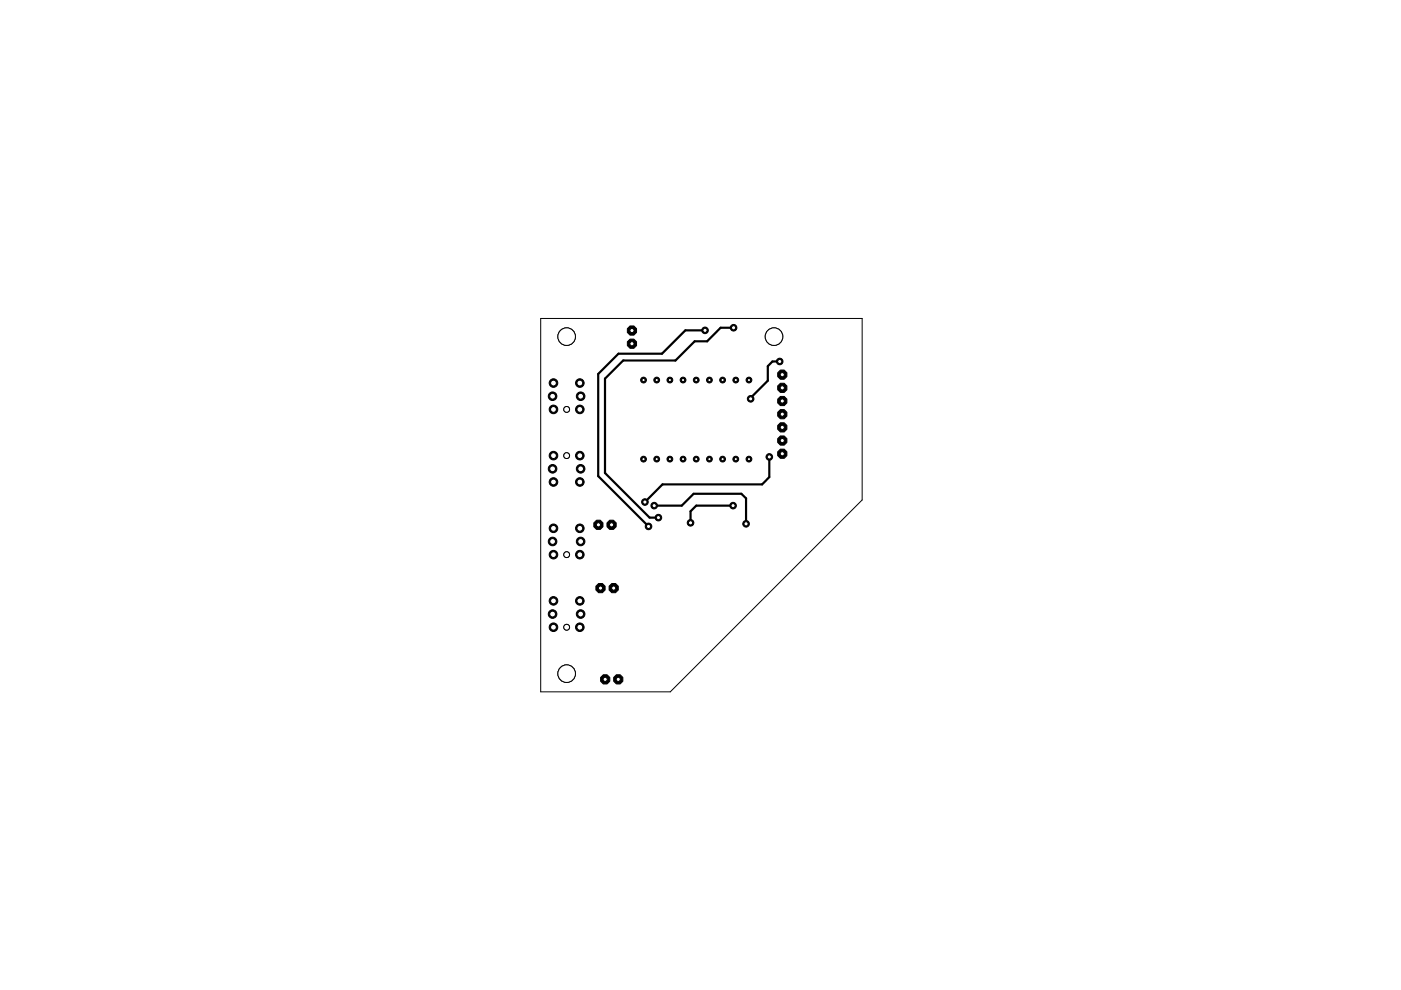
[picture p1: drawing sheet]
<svg xmlns="http://www.w3.org/2000/svg" width="297mm" height="210mm" viewBox="0 0 297 210" stroke-linecap="round" stroke-linejoin="round" font-family="sans-serif">
<path d="M149.5 70h-4.2l-4.9 5h-9.3l-4.3 4.3v21.6l10.7 10.7M155.5 69.5h-2.7l-2.9 2.9h-2.6l-4.1 4h-11.1l-3.8 3.9v20l9.4 9.4h1.9M165.3 76.6h-1.5l-1 1v3.1l-3.6 3.6v.3M163.1 96.9v4.3l-1.5 1.5h-21.1l-3.8 3.7M138.7 107.2h5.8l2.6-2.5h10.1l1 1v5.4M155.4 107.2h-7.8l-1.2 1.2v2.4" fill="none" stroke="#000" stroke-width=".47"/>
<circle cx="165.9" cy="96.2" r="1.05" fill="#000" stroke="#000" stroke-width=".21"/>
<circle cx="165.9" cy="96.2" r=".44" fill="#fff" stroke="#000" stroke-width=".21"/>
<circle cx="165.9" cy="93.4" r="1.05" fill="#000" stroke="#000" stroke-width=".21"/>
<circle cx="165.9" cy="93.4" r=".44" fill="#fff" stroke="#000" stroke-width=".21"/>
<circle cx="165.9" cy="90.6" r="1.05" fill="#000" stroke="#000" stroke-width=".21"/>
<circle cx="165.9" cy="90.6" r=".44" fill="#fff" stroke="#000" stroke-width=".21"/>
<circle cx="165.9" cy="87.8" r="1.05" fill="#000" stroke="#000" stroke-width=".21"/>
<circle cx="165.9" cy="87.8" r=".44" fill="#fff" stroke="#000" stroke-width=".21"/>
<circle cx="165.9" cy="85" r="1.05" fill="#000" stroke="#000" stroke-width=".21"/>
<circle cx="165.9" cy="85" r=".44" fill="#fff" stroke="#000" stroke-width=".21"/>
<circle cx="165.9" cy="82.2" r="1.05" fill="#000" stroke="#000" stroke-width=".21"/>
<circle cx="165.9" cy="82.2" r=".44" fill="#fff" stroke="#000" stroke-width=".21"/>
<circle cx="165.9" cy="79.4" r="1.05" fill="#000" stroke="#000" stroke-width=".21"/>
<circle cx="165.9" cy="79.4" r=".44" fill="#fff" stroke="#000" stroke-width=".21"/>
<circle cx="136.4" cy="97.3" r=".61" fill="#000" stroke="#000" stroke-width=".21"/>
<circle cx="136.4" cy="97.3" r=".34" fill="#fff" stroke="#000" stroke-width=".21"/>
<circle cx="139.2" cy="97.3" r=".61" fill="#000" stroke="#000" stroke-width=".21"/>
<circle cx="139.2" cy="97.3" r=".34" fill="#fff" stroke="#000" stroke-width=".21"/>
<circle cx="142" cy="97.3" r=".61" fill="#000" stroke="#000" stroke-width=".21"/>
<circle cx="142" cy="97.3" r=".34" fill="#fff" stroke="#000" stroke-width=".21"/>
<circle cx="144.8" cy="97.3" r=".61" fill="#000" stroke="#000" stroke-width=".21"/>
<circle cx="144.8" cy="97.3" r=".34" fill="#fff" stroke="#000" stroke-width=".21"/>
<circle cx="147.6" cy="97.3" r=".61" fill="#000" stroke="#000" stroke-width=".21"/>
<circle cx="147.6" cy="97.3" r=".34" fill="#fff" stroke="#000" stroke-width=".21"/>
<circle cx="150.4" cy="97.3" r=".61" fill="#000" stroke="#000" stroke-width=".21"/>
<circle cx="150.4" cy="97.3" r=".34" fill="#fff" stroke="#000" stroke-width=".21"/>
<circle cx="153.2" cy="97.3" r=".61" fill="#000" stroke="#000" stroke-width=".21"/>
<circle cx="153.2" cy="97.3" r=".34" fill="#fff" stroke="#000" stroke-width=".21"/>
<circle cx="156" cy="97.3" r=".61" fill="#000" stroke="#000" stroke-width=".21"/>
<circle cx="156" cy="97.3" r=".34" fill="#fff" stroke="#000" stroke-width=".21"/>
<circle cx="158.8" cy="97.3" r=".61" fill="#000" stroke="#000" stroke-width=".21"/>
<circle cx="158.8" cy="97.3" r=".34" fill="#fff" stroke="#000" stroke-width=".21"/>
<circle cx="158.8" cy="80.6" r=".61" fill="#000" stroke="#000" stroke-width=".21"/>
<circle cx="158.8" cy="80.6" r=".34" fill="#fff" stroke="#000" stroke-width=".21"/>
<circle cx="156" cy="80.6" r=".61" fill="#000" stroke="#000" stroke-width=".21"/>
<circle cx="156" cy="80.6" r=".34" fill="#fff" stroke="#000" stroke-width=".21"/>
<circle cx="153.2" cy="80.6" r=".61" fill="#000" stroke="#000" stroke-width=".21"/>
<circle cx="153.2" cy="80.6" r=".34" fill="#fff" stroke="#000" stroke-width=".21"/>
<circle cx="150.4" cy="80.6" r=".61" fill="#000" stroke="#000" stroke-width=".21"/>
<circle cx="150.4" cy="80.6" r=".34" fill="#fff" stroke="#000" stroke-width=".21"/>
<circle cx="147.6" cy="80.6" r=".61" fill="#000" stroke="#000" stroke-width=".21"/>
<circle cx="147.6" cy="80.6" r=".34" fill="#fff" stroke="#000" stroke-width=".21"/>
<circle cx="144.8" cy="80.6" r=".61" fill="#000" stroke="#000" stroke-width=".21"/>
<circle cx="144.8" cy="80.6" r=".34" fill="#fff" stroke="#000" stroke-width=".21"/>
<circle cx="142" cy="80.6" r=".61" fill="#000" stroke="#000" stroke-width=".21"/>
<circle cx="142" cy="80.6" r=".34" fill="#fff" stroke="#000" stroke-width=".21"/>
<circle cx="139.2" cy="80.6" r=".61" fill="#000" stroke="#000" stroke-width=".21"/>
<circle cx="139.2" cy="80.6" r=".34" fill="#fff" stroke="#000" stroke-width=".21"/>
<circle cx="136.4" cy="80.6" r=".61" fill="#000" stroke="#000" stroke-width=".21"/>
<circle cx="136.4" cy="80.6" r=".34" fill="#fff" stroke="#000" stroke-width=".21"/>
<circle cx="122.9" cy="81.2" r=".91" fill="#000" stroke="#000" stroke-width=".21"/>
<circle cx="122.9" cy="81.2" r=".61" fill="#fff" stroke="#000" stroke-width=".21"/>
<circle cx="123.1" cy="84" r=".91" fill="#000" stroke="#000" stroke-width=".21"/>
<circle cx="123.1" cy="84" r=".61" fill="#fff" stroke="#000" stroke-width=".21"/>
<circle cx="122.9" cy="86.8" r=".91" fill="#000" stroke="#000" stroke-width=".21"/>
<circle cx="122.9" cy="86.8" r=".61" fill="#fff" stroke="#000" stroke-width=".21"/>
<circle cx="117.3" cy="81.2" r=".91" fill="#000" stroke="#000" stroke-width=".21"/>
<circle cx="117.3" cy="81.2" r=".61" fill="#fff" stroke="#000" stroke-width=".21"/>
<circle cx="117.2" cy="84" r=".91" fill="#000" stroke="#000" stroke-width=".21"/>
<circle cx="117.2" cy="84" r=".61" fill="#fff" stroke="#000" stroke-width=".21"/>
<circle cx="117.3" cy="86.8" r=".91" fill="#000" stroke="#000" stroke-width=".21"/>
<circle cx="117.3" cy="86.8" r=".61" fill="#fff" stroke="#000" stroke-width=".21"/>
<circle cx="122.9" cy="112" r=".91" fill="#000" stroke="#000" stroke-width=".21"/>
<circle cx="122.9" cy="112" r=".61" fill="#fff" stroke="#000" stroke-width=".21"/>
<circle cx="123.1" cy="114.8" r=".91" fill="#000" stroke="#000" stroke-width=".21"/>
<circle cx="123.1" cy="114.8" r=".61" fill="#fff" stroke="#000" stroke-width=".21"/>
<circle cx="122.9" cy="117.6" r=".91" fill="#000" stroke="#000" stroke-width=".21"/>
<circle cx="122.9" cy="117.6" r=".61" fill="#fff" stroke="#000" stroke-width=".21"/>
<circle cx="117.3" cy="112" r=".91" fill="#000" stroke="#000" stroke-width=".21"/>
<circle cx="117.3" cy="112" r=".61" fill="#fff" stroke="#000" stroke-width=".21"/>
<circle cx="117.2" cy="114.8" r=".91" fill="#000" stroke="#000" stroke-width=".21"/>
<circle cx="117.2" cy="114.8" r=".61" fill="#fff" stroke="#000" stroke-width=".21"/>
<circle cx="117.3" cy="117.6" r=".91" fill="#000" stroke="#000" stroke-width=".21"/>
<circle cx="117.3" cy="117.6" r=".61" fill="#fff" stroke="#000" stroke-width=".21"/>
<circle cx="117.3" cy="102.2" r=".91" fill="#000" stroke="#000" stroke-width=".21"/>
<circle cx="117.3" cy="102.2" r=".61" fill="#fff" stroke="#000" stroke-width=".21"/>
<circle cx="117.2" cy="99.4" r=".91" fill="#000" stroke="#000" stroke-width=".21"/>
<circle cx="117.2" cy="99.4" r=".61" fill="#fff" stroke="#000" stroke-width=".21"/>
<circle cx="117.3" cy="96.6" r=".91" fill="#000" stroke="#000" stroke-width=".21"/>
<circle cx="117.3" cy="96.6" r=".61" fill="#fff" stroke="#000" stroke-width=".21"/>
<circle cx="122.9" cy="102.2" r=".91" fill="#000" stroke="#000" stroke-width=".21"/>
<circle cx="122.9" cy="102.2" r=".61" fill="#fff" stroke="#000" stroke-width=".21"/>
<circle cx="123.1" cy="99.4" r=".91" fill="#000" stroke="#000" stroke-width=".21"/>
<circle cx="123.1" cy="99.4" r=".61" fill="#fff" stroke="#000" stroke-width=".21"/>
<circle cx="122.9" cy="96.6" r=".91" fill="#000" stroke="#000" stroke-width=".21"/>
<circle cx="122.9" cy="96.6" r=".61" fill="#fff" stroke="#000" stroke-width=".21"/>
<circle cx="122.9" cy="127.4" r=".91" fill="#000" stroke="#000" stroke-width=".21"/>
<circle cx="122.9" cy="127.4" r=".61" fill="#fff" stroke="#000" stroke-width=".21"/>
<circle cx="123.1" cy="130.2" r=".91" fill="#000" stroke="#000" stroke-width=".21"/>
<circle cx="123.1" cy="130.2" r=".61" fill="#fff" stroke="#000" stroke-width=".21"/>
<circle cx="122.9" cy="133" r=".91" fill="#000" stroke="#000" stroke-width=".21"/>
<circle cx="122.9" cy="133" r=".61" fill="#fff" stroke="#000" stroke-width=".21"/>
<circle cx="117.3" cy="127.4" r=".91" fill="#000" stroke="#000" stroke-width=".21"/>
<circle cx="117.3" cy="127.4" r=".61" fill="#fff" stroke="#000" stroke-width=".21"/>
<circle cx="117.2" cy="130.2" r=".91" fill="#000" stroke="#000" stroke-width=".21"/>
<circle cx="117.2" cy="130.2" r=".61" fill="#fff" stroke="#000" stroke-width=".21"/>
<circle cx="117.3" cy="133" r=".91" fill="#000" stroke="#000" stroke-width=".21"/>
<circle cx="117.3" cy="133" r=".61" fill="#fff" stroke="#000" stroke-width=".21"/>
<circle cx="128.3" cy="144" r="1.05" fill="#000" stroke="#000" stroke-width=".21"/>
<circle cx="128.3" cy="144" r=".44" fill="#fff" stroke="#000" stroke-width=".21"/>
<circle cx="131.1" cy="144" r="1.05" fill="#000" stroke="#000" stroke-width=".21"/>
<circle cx="131.1" cy="144" r=".44" fill="#fff" stroke="#000" stroke-width=".21"/>
<circle cx="134" cy="72.9" r="1.05" fill="#000" stroke="#000" stroke-width=".21"/>
<circle cx="134" cy="72.9" r=".44" fill="#fff" stroke="#000" stroke-width=".21"/>
<circle cx="134" cy="70.1" r="1.05" fill="#000" stroke="#000" stroke-width=".21"/>
<circle cx="134" cy="70.1" r=".44" fill="#fff" stroke="#000" stroke-width=".21"/>
<circle cx="126.9" cy="111.3" r="1.05" fill="#000" stroke="#000" stroke-width=".21"/>
<circle cx="126.9" cy="111.3" r=".44" fill="#fff" stroke="#000" stroke-width=".21"/>
<circle cx="129.7" cy="111.3" r="1.05" fill="#000" stroke="#000" stroke-width=".21"/>
<circle cx="129.7" cy="111.3" r=".44" fill="#fff" stroke="#000" stroke-width=".21"/>
<circle cx="127.3" cy="124.7" r="1.05" fill="#000" stroke="#000" stroke-width=".21"/>
<circle cx="127.3" cy="124.7" r=".44" fill="#fff" stroke="#000" stroke-width=".21"/>
<circle cx="130.1" cy="124.7" r="1.05" fill="#000" stroke="#000" stroke-width=".21"/>
<circle cx="130.1" cy="124.7" r=".44" fill="#fff" stroke="#000" stroke-width=".21"/>
<circle cx="159.2" cy="84.6" r=".7" fill="#000" stroke="#000" stroke-width=".21"/>
<circle cx="159.2" cy="84.6" r=".44" fill="#fff" stroke="#000" stroke-width=".21"/>
<circle cx="165.3" cy="76.6" r=".7" fill="#000" stroke="#000" stroke-width=".21"/>
<circle cx="165.3" cy="76.6" r=".44" fill="#fff" stroke="#000" stroke-width=".21"/>
<circle cx="139.6" cy="109.7" r=".7" fill="#000" stroke="#000" stroke-width=".21"/>
<circle cx="139.6" cy="109.7" r=".44" fill="#fff" stroke="#000" stroke-width=".21"/>
<circle cx="155.5" cy="69.5" r=".7" fill="#000" stroke="#000" stroke-width=".21"/>
<circle cx="155.5" cy="69.5" r=".44" fill="#fff" stroke="#000" stroke-width=".21"/>
<circle cx="146.4" cy="110.8" r=".7" fill="#000" stroke="#000" stroke-width=".21"/>
<circle cx="146.4" cy="110.8" r=".44" fill="#fff" stroke="#000" stroke-width=".21"/>
<circle cx="155.4" cy="107.2" r=".7" fill="#000" stroke="#000" stroke-width=".21"/>
<circle cx="155.4" cy="107.2" r=".44" fill="#fff" stroke="#000" stroke-width=".21"/>
<circle cx="137.5" cy="111.6" r=".7" fill="#000" stroke="#000" stroke-width=".21"/>
<circle cx="137.5" cy="111.6" r=".44" fill="#fff" stroke="#000" stroke-width=".21"/>
<circle cx="149.5" cy="70" r=".7" fill="#000" stroke="#000" stroke-width=".21"/>
<circle cx="149.5" cy="70" r=".44" fill="#fff" stroke="#000" stroke-width=".21"/>
<circle cx="136.7" cy="106.4" r=".7" fill="#000" stroke="#000" stroke-width=".21"/>
<circle cx="136.7" cy="106.4" r=".44" fill="#fff" stroke="#000" stroke-width=".21"/>
<circle cx="163.1" cy="96.9" r=".7" fill="#000" stroke="#000" stroke-width=".21"/>
<circle cx="163.1" cy="96.9" r=".44" fill="#fff" stroke="#000" stroke-width=".21"/>
<circle cx="158.2" cy="111.1" r=".7" fill="#000" stroke="#000" stroke-width=".21"/>
<circle cx="158.2" cy="111.1" r=".44" fill="#fff" stroke="#000" stroke-width=".21"/>
<circle cx="138.7" cy="107.2" r=".7" fill="#000" stroke="#000" stroke-width=".21"/>
<circle cx="138.7" cy="107.2" r=".44" fill="#fff" stroke="#000" stroke-width=".21"/>
<g fill="none" stroke="#000" stroke-width=".21">
<path d="M182.8 67.5h-68.2v79.2h27.5l40.7-40.7"/>
<circle cx="120.1" cy="142.8" r="1.86"/>
</g>
<circle cx="120.1" cy="142.8" r="1.86" fill="#fff" stroke="#000" stroke-width=".21"/>
<circle cx="120.1" cy="71.4" r="1.86" fill="none" stroke="#000" stroke-width=".21"/>
<circle cx="120.1" cy="71.4" r="1.86" fill="#fff" stroke="#000" stroke-width=".21"/>
<circle cx="164.1" cy="71.4" r="1.86" fill="none" stroke="#000" stroke-width=".21"/>
<circle cx="164.1" cy="71.4" r="1.86" fill="#fff" stroke="#000" stroke-width=".21"/>
<g fill="none" stroke="#000" stroke-width=".21">
<path d="M182.8 67.5v38.5"/>
<circle cx="120.1" cy="86.8" r=".61"/>
</g>
<circle cx="120.1" cy="86.8" r=".61" fill="#fff" stroke="#000" stroke-width=".21"/>
<circle cx="120.1" cy="117.6" r=".61" fill="none" stroke="#000" stroke-width=".21"/>
<circle cx="120.1" cy="117.6" r=".61" fill="#fff" stroke="#000" stroke-width=".21"/>
<circle cx="120.1" cy="96.6" r=".61" fill="none" stroke="#000" stroke-width=".21"/>
<circle cx="120.1" cy="96.6" r=".61" fill="#fff" stroke="#000" stroke-width=".21"/>
<circle cx="120.1" cy="133" r=".61" fill="none" stroke="#000" stroke-width=".21"/>
<circle cx="120.1" cy="133" r=".61" fill="#fff" stroke="#000" stroke-width=".21"/>
</svg>
